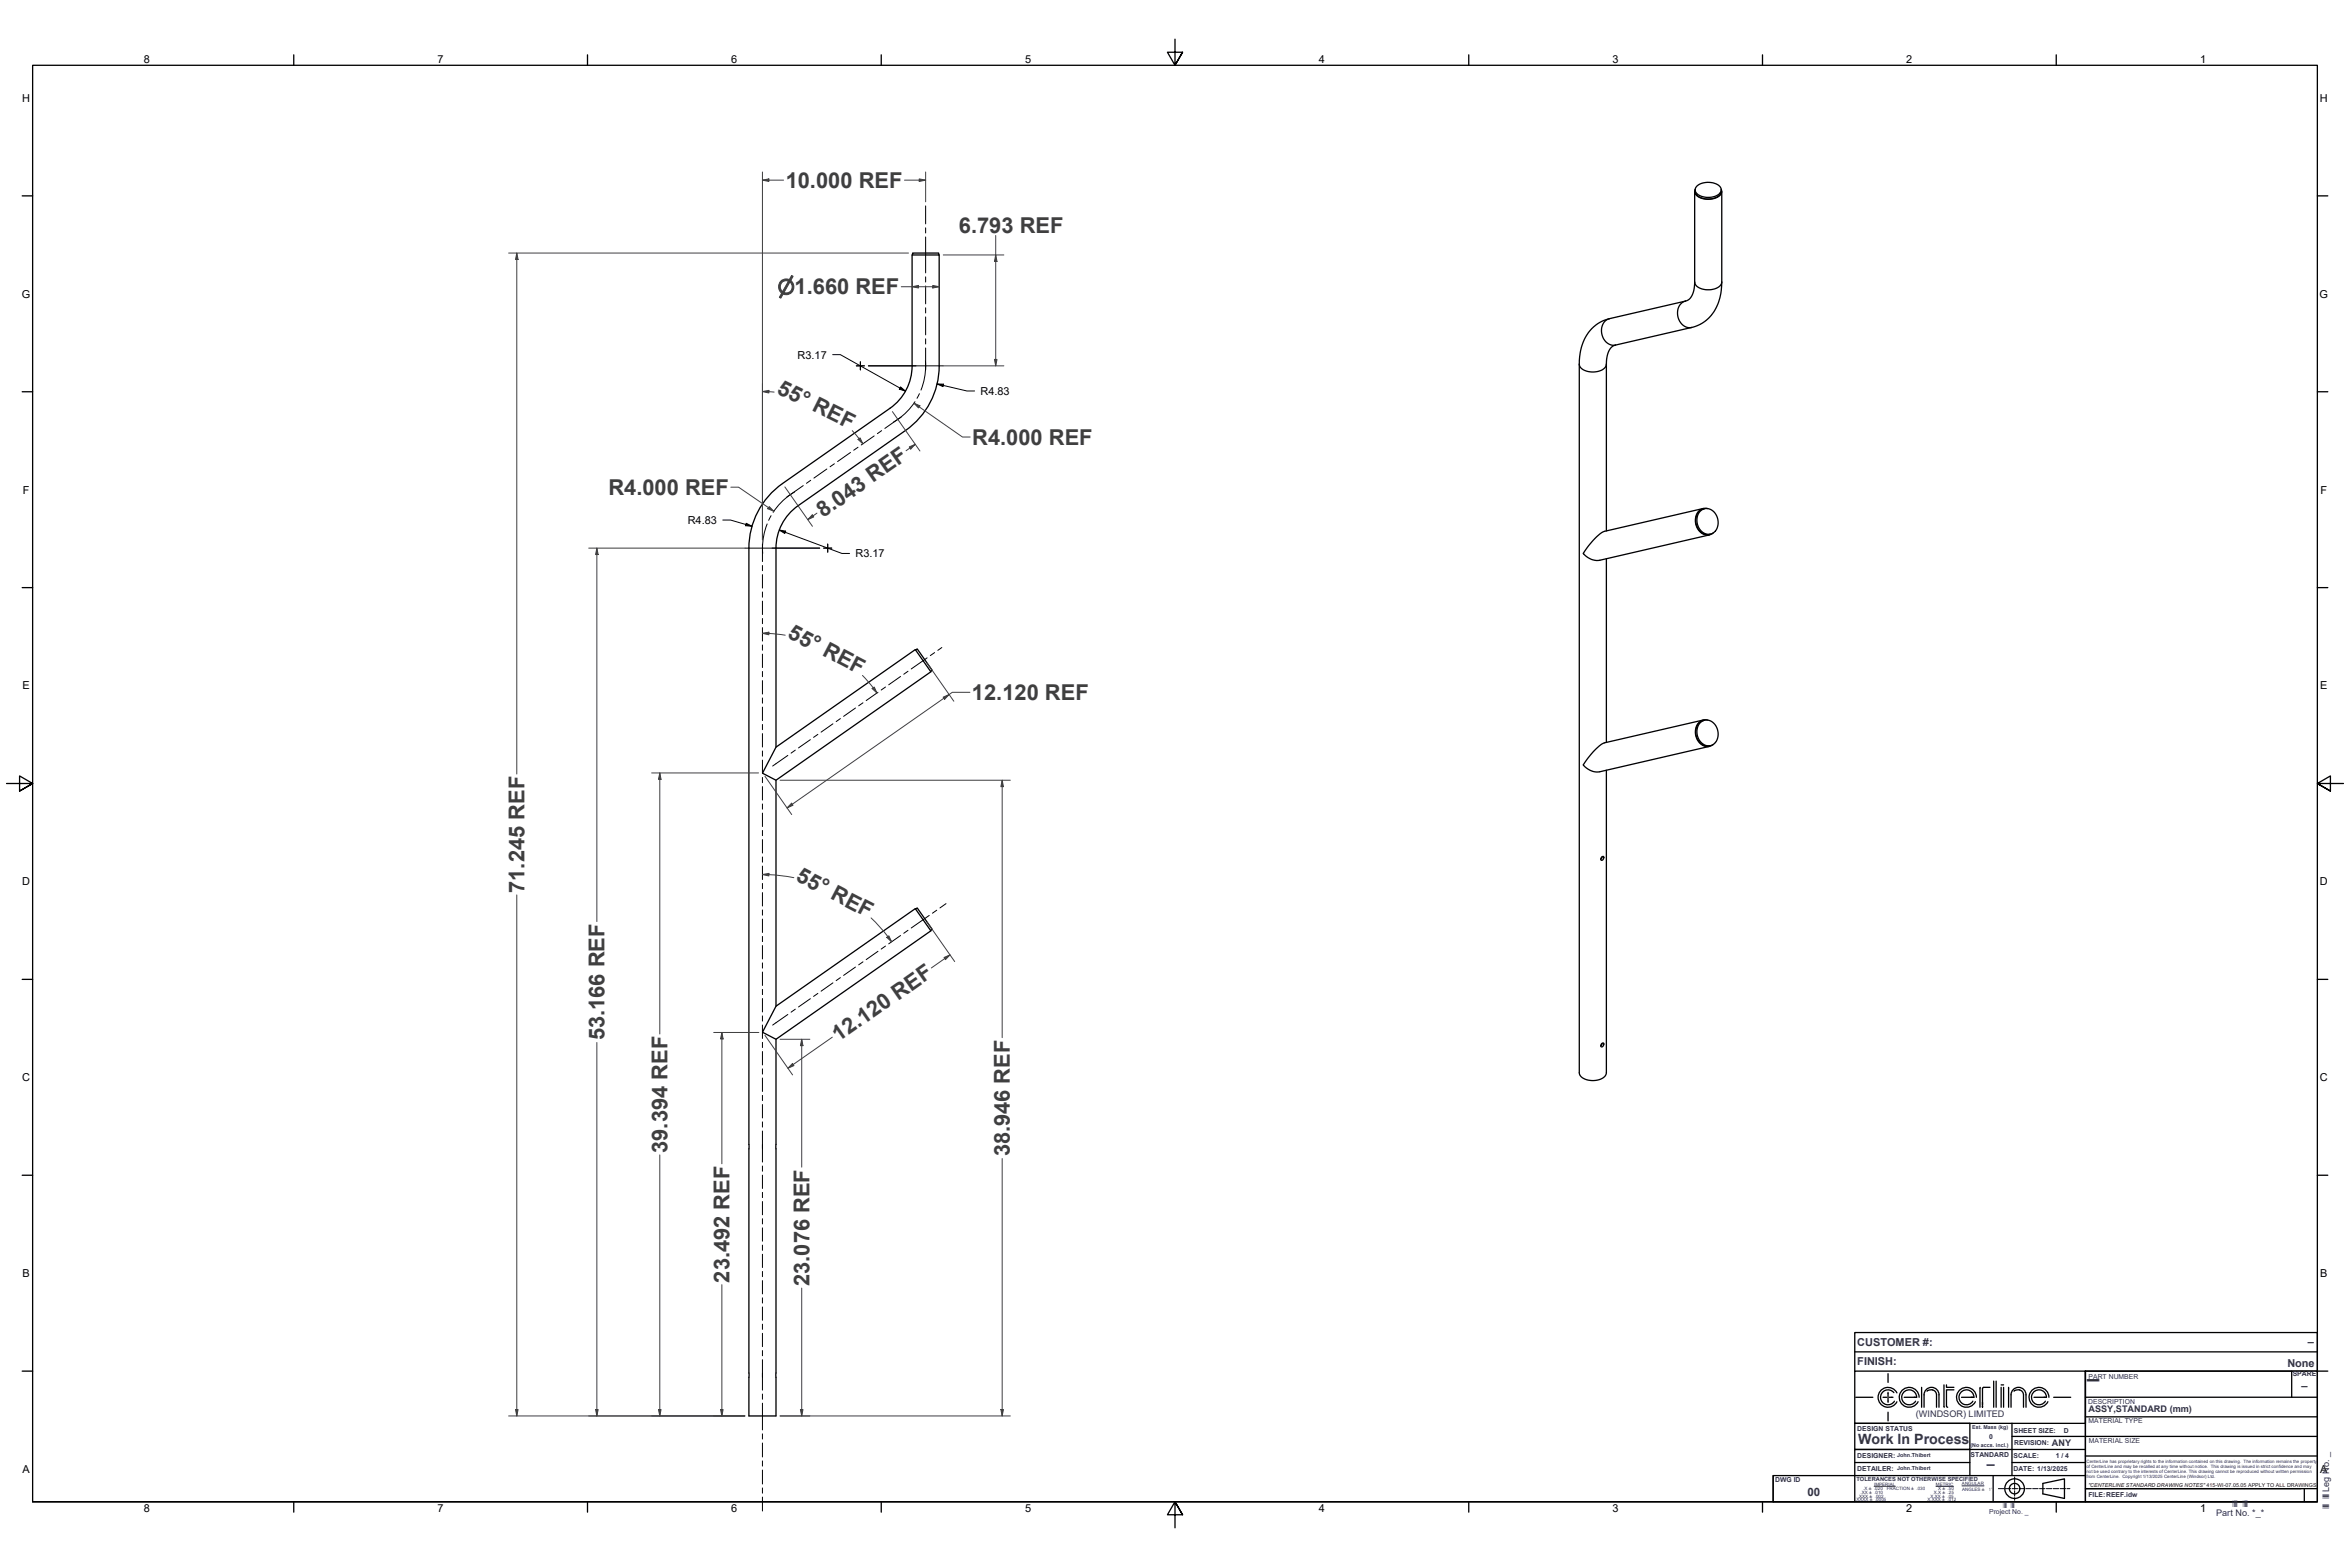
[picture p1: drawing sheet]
<svg xmlns="http://www.w3.org/2000/svg" width="914mm" height="610mm" viewBox="0 0 914 610" stroke-linecap="round" stroke-linejoin="round" font-family="sans-serif">
<defs><g id="words">
<g font-size="8.5" fill="#3f3f3f">
<text x="305.7" y="73.1">10.000 REF</text>
<text x="373.1" y="90.7">6.793 REF</text>
<text x="301.9" y="152.8" transform="rotate(26 301.9 152.8)">55° REF</text>
<text x="378.3" y="173">R4.000 REF</text>
<text x="236.7" y="192.5">R4.000 REF</text>
<text x="320.3" y="201.6" transform="rotate(-35 320.3 201.6)">8.043 REF</text>
<text x="306.1" y="247.8" transform="rotate(28 306.1 247.8)">55° REF</text>
<text x="378.2" y="272.3">12.120 REF</text>
<text x="204.1" y="347.4" transform="rotate(-90 204.1 347.4)">71.245 REF</text>
<text x="309.3" y="342.4" transform="rotate(28 309.3 342.4)">55° REF</text>
<text x="235.2" y="404.8" transform="rotate(-90 235.2 404.8)">53.166 REF</text>
<text x="326.2" y="405.5" transform="rotate(-35 326.2 405.5)">12.120 REF</text>
<text x="259.7" y="448.5" transform="rotate(-90 259.7 448.5)">39.394 REF</text>
<text x="393" y="449.9" transform="rotate(-90 393 449.9)">38.946 REF</text>
<text x="283.9" y="499" transform="rotate(-90 283.9 499)">23.492 REF</text>
<text x="315" y="500.3" transform="rotate(-90 315 500.3)">23.076 REF</text>
</g>
<text font-size="8.5" fill="#262659" x="812.1" y="535.7">_</text>
<text font-size="7.9" fill="#3f3f3f" x="302.5" y="114.5">⌀1.660 REF</text>
<g font-size="5.5" fill="#262659">
<text x="723" y="561.9">Work In Process</text>
<text x="773.1" y="569">_</text>
</g>
<text font-size="4.5" fill="#262659" x="703.3" y="582.1">00</text>
<g font-size="4.3">
<text x="56" y="24.4">8</text>
<text x="170.3" y="24.4">7</text>
<text x="284.6" y="24.4">6</text>
<text x="398.9" y="24.4">5</text>
<text x="513.2" y="24.4">4</text>
<text x="627.5" y="24.4">3</text>
<text x="741.8" y="24.4">2</text>
<text x="856.1" y="24.4">1</text>
<text x="8.6" y="39.6">H</text>
<text x="902.7" y="39.6">H</text>
<text x="8.5" y="115.8">G</text>
<text x="902.6" y="115.8">G</text>
<text x="310.3" y="139.5">R3.17</text>
<text x="381.5" y="153.6">R4.83</text>
<text x="8.8" y="192">F</text>
<text x="902.9" y="192">F</text>
<text x="267.6" y="203.8">R4.83</text>
<text x="332.9" y="216.8">R3.17</text>
<text x="8.7" y="268.2">E</text>
<text x="902.8" y="268.2">E</text>
<text x="8.6" y="344.4">D</text>
<text x="902.7" y="344.4">D</text>
<text x="8.6" y="420.6">C</text>
<text x="902.7" y="420.6">C</text>
<text x="8.7" y="496.8">B</text>
<text x="902.8" y="496.8">B</text>
<text x="8.7" y="573">A</text>
<text x="902.8" y="573">A</text>
<text x="56" y="588.3">8</text>
<text x="170.3" y="588.3">7</text>
<text x="284.6" y="588.3">6</text>
<text x="398.9" y="588.3">5</text>
<text x="513.2" y="588.3">4</text>
<text x="627.5" y="588.3">3</text>
<text x="741.8" y="588.3">2</text>
<text x="856.1" y="588.3">1</text>
</g>
<g font-size="4.3" fill="#262659">
<text x="897.9" y="521.7">_</text>
<text x="722.7" y="523.7">CUSTOMER #:</text>
<text x="722.7" y="531.2">FINISH:</text>
<text x="890" y="531.8">None</text>
<text x="895.5" y="538.9">_</text>
</g>
<g font-size="3.5" fill="#262659">
<text x="745.5" y="551.4">(WINDSOR) LIMITED</text>
<text x="812.7" y="549.5">ASSY,STANDARD (mm)</text>
<text x="798.4" y="562.5">ANY</text>
<text x="862.3" y="589.7">Part No. *_*</text>
</g>
<g font-size="3.4" fill="#262659">
<text x="868.7" y="586.4">* *</text>
<text x="906.2" y="587.2" transform="rotate(-90 906.2 587.2)">* * Leg No. _</text>
</g>
<g font-size="2.7" fill="#262659">
<text x="892.1" y="535.5">SPARE</text>
<text x="799.9" y="567.4">1 / 4</text>
</g>
<g font-size="2.6" fill="#262659">
<text x="812.7" y="536.3">PART NUMBER</text>
<text x="812.5" y="546.2">DESCRIPTION</text>
<text x="722.7" y="556.5">DESIGN STATUS</text>
<text x="783.6" y="557.5">SHEET SIZE:</text>
<text x="803" y="557.4">D</text>
<text x="812.7" y="553.7">MATERIAL TYPE</text>
<text x="774" y="559.8">0</text>
<text x="783.7" y="562">REVISION:</text>
<text x="812.8" y="561.4">MATERIAL SIZE</text>
<text x="722.7" y="567.3">DESIGNER:</text>
<text x="766.8" y="566.8">STANDARD</text>
<text x="783.5" y="567.1">SCALE:</text>
<text x="722.7" y="572.4">DETAILER:</text>
<text x="783.4" y="572.1">DATE: 1/13/2025</text>
<text x="690.7" y="576.4">DWG ID</text>
<text x="812.6" y="582.3">FILE:REEF.idw</text>
<text x="774" y="589">Project No. _</text>
</g>
<text font-size="2.5" fill="#262659" x="779.5" y="586.6">* *</text>
<text font-size="2.2" fill="#262659" x="722.3" y="576.1">TOLERANCES NOT OTHERWISE SPECIFIED</text>
<g font-size="2.1" fill="#262659">
<text x="767.4" y="555.9">Est. Mass (kg)</text>
<text x="766.7" y="563.1">(No accs. incl.)</text>
<text x="738.2" y="566.9">John.Thibert</text>
<text x="738.2" y="572">John.Thibert</text>
</g>
<text font-size="2.1" fill="#400000" x="812.6" y="578.5">&quot;CENTERLINE STANDARD DRAWING NOTES&quot; 415-WI-07.05.05 APPLY TO ALL DRAWINGS</text>
<g font-size="1.8" fill="#262659">
<text x="723.9" y="581.1">.XX ± .010</text>
<text x="725" y="579.7">.X ± .020</text>
<text x="729.2" y="577.9">IMPERIAL</text>
<text x="734.1" y="579.7">FRACTION ± .030</text>
<text x="752.5" y="581.1">X.X ± .25</text>
<text x="753.3" y="577.9">METRIC</text>
<text x="754.1" y="579.7">X ± .50</text>
<text x="763.4" y="577.8">ANGULAR</text>
<text x="763.5" y="579.9">ANGLES ± 1°</text>
<text x="721.8" y="584.1">.XXXX ± .0005</text>
<text x="722.9" y="582.6">.XXX ± .002</text>
<text x="750" y="584.1">X.XXX ± .012</text>
<text x="751.2" y="582.6">X.XX ± .05</text>
</g>
<g font-size="1.7" fill="#262659">
<text x="811.8" y="569">CenterLine has proprietary rights to the information contained on this drawing. The information remains the property</text>
<text x="811.8" y="571">of CenterLine and may be recalled at any time without notice. This drawing is issued in strict confidence and may</text>
<text x="811.8" y="573">not be used contrary to the interests of CenterLine. This drawing cannot be reproduced without written permission</text>
<text x="811.8" y="574.9">from CenterLine. Copyright 1/13/2025 CenterLine (Windsor) Ltd.</text>
</g>
</g></defs>
<!-- layer: Visible Edges(CL) -->
<g fill="none" stroke="#000" stroke-width=".51">
<path d="M659.4 74.5v35.2a8 8 0 0 1-2.6 7.1l-30.6 7.2a15.8 15.8 0 0 0-11.5 14.7l-.2 278.6a4 4 0 0 0 4.2 3 5.7 5.7 0 0 0 6.3-2.6l.1-118.1M659.6 73.9a3.4 3.4 0 0 0 3.4 3.4 6 6 0 0 0 6.7-2.4l.1-1M659.6 73.6a2.8 2.8 0 0 0 2.6 3.6 6.3 6.3 0 0 0 7.7-2.3l-.2-1.3M660.3 72.3a7.1 7.1 0 0 1 9.1 .5 2.5 2.5 0 0 1-2.1 3.6 6.3 6.3 0 0 1-7.6-2.1l.1-1.2zM669.9 74.5v35.2a17.3 17.3 0 0 1-9 16.8l-2.7 .9-29.6 6.8a4.9 4.9 0 0 0-3.3 4.8l-.2 2.7v64.8M355.1 99.2v-.8h10.2v.8M661.5 198.9a4.1 4.1 0 0 1 6.8 2.5 4.3 4.3 0 0 1-4.5 6.3 5.7 5.7 0 0 1-2.3-8.8zM662.8 197.8l-38.5 8.9a23.4 23.4 0 0 0-8.2 8.5 7 7 0 0 0 6.4 2.8l42.7-9.9M663.3 197.9a5.1 5.1 0 0 0-1.9 8.6 3.9 3.9 0 0 0 4.2 1.3M664.5 197.8a4.3 4.3 0 0 0-4.7 5.8 4.5 4.5 0 0 0 6.9 3.7M625.1 217.4v71.4M356.3 252.9l.6-.5 5.8 8.4-.6 .4"/>
<path d="M301.9 290.7v-77.5a20.1 20.1 0 0 1 8.6-16.5l41.9-29.2a30.7 30.7 0 0 0 13-25.2v-43.1h-10.5v43.1a20.1 20.1 0 0 1-8.6 16.5l-41.8 29.3a30.7 30.7 0 0 0-13.1 25.1v337.6h10.5v-146.5M301.9 290.7l54.3-38 6 8.6-60.3 42.2-5.2-2.8zM661.5 281.2a4.1 4.1 0 0 1 6.8 2.5 4.4 4.4 0 0 1-4.5 6.3 5.7 5.7 0 0 1-2.3-8.8zM662.8 280.1l-38.5 8.9a23.3 23.3 0 0 0-8.2 8.5 6.9 6.9 0 0 0 6.4 2.7l42.7-9.8M663.3 280.2a5.1 5.1 0 0 0-1.9 8.6 3.9 3.9 0 0 0 4.2 1.3M664.5 280.1a4.3 4.3 0 0 0-4.7 5.7 4.5 4.5 0 0 0 6.9 3.8M301.9 303.5v87.9M623.3 333.4l.3-.2a.7 .7 0 0 1 .3 1 .7 .7 0 0 1-1 .2zM623.4 333.3l-.5 1M356.3 353.6l.6-.4 5.8 8.3-.6 .5M301.9 391.4l54.3-37.9 6 8.6-60.3 42.2-5.2-2.8zM623.1 406.1l.5-.3a.79 .79 0 0 1 .4 .9 .79 .79 0 0 1-.7 .6l-.4-.5z"/>
<path d="M623.4 405.9l-.5 .9"/>
</g>
<!-- layer: Visible Tangent Edges(CL) -->
<path d="M655.8 117.1a5.5 5.5 0 0 0-1 9.4l1.7 .9h1.7M659.4 109.7a4.8 4.8 0 0 0 5.6 3 4.6 4.6 0 0 0 4.9-3M626.2 124a5.5 5.5 0 0 0-1 9.3l1.7 .9h1.7M614.5 141.7a4.8 4.8 0 0 0 5.6 3 4.6 4.6 0 0 0 5-3" fill="none" stroke="#000" stroke-width=".51"/>
<!-- layer: Border_0 -->
<g fill="none" stroke="#000" stroke-width=".51">
<path d="M457.2 15.2v10.2l-2.9-5.1h5.8l-2.9 5.1 2.9-5.1M114.3 21.3v4.1M228.6 21.3v4.1M342.9 21.3v4.1M571.5 21.3v4.1M685.8 21.3v4.1M800.1 21.3v4.1M8.6 76.2h4.1M901.7 76.2h4.1M8.6 152.4h4.1M901.7 152.4h4.1M8.6 228.6h4.1"/>
<path d="M901.7 228.6h4.1M2.5 304.8h10.2l-5.1-2.9v5.8l5.1-2.9-5.1 2.9M911.9 304.8h-10.2l5.1-2.9v5.8l-5.1-2.9 5.1 2.9M8.6 381h4.1M901.7 381h4.1M8.6 457.2h4.1M901.7 457.2h4.1M8.6 533.4h4.1M901.7 533.4h4.1M12.7 584.2v-558.8h889v558.8h-889h889M114.3 584.2v4.1M228.6 584.2v4.1"/>
<path d="M342.9 584.2v4.1M460.1 589.3l-2.9-5.1 2.9 5.1h-5.8l2.9-5.1v10.2M571.5 584.2v4.1M685.8 584.2v4.1M800.1 584.2v4.1"/>
</g>
<!-- layer: Sketch Geometry(CL) -->
<g fill="none" stroke="#000" stroke-width=".51">
<path d="M721.7 533.4v-15h180v15M721.7 533.4h89.7v20.3h-89.7zM721.7 525.9h180M734.7 534.4v3.4M747.7 539.7v7.8M756.4 538.8l.1 8.7M757.4 538.8v.9h2.9M770.5 539.7l-.1 7.8M774.3 539.7h-2.4l-.4 .3-.1 6.5M775.8 537.3v10.2M776.7 537.3v10.2M778.7 538.8h.9"/>
<path d="M778.7 539.7v7.8M779.6 539.7v7.8M781.6 539.7v7.8M891.7 533.4v10.2M901.7 533.4h-90.3v50.8v-5.1h90.3M901.7 533.4h-90.3v45.7h83.9M901.7 533.4v50.8h-211.8M721.7 553.7h44.8v10.2h-44.8zM722.1 543.6h6.6M732.7 543.6h1.5M734.7 541.7v3.8M734.7 549.4v3.4"/>
<path d="M735.1 543.6h1.5M736.9 541.8a2.91 2.91 0 0 0-4.3-.2 2.91 2.91 0 0 0 .3 4.3 2.91 2.91 0 0 0 4.2-.8M738.1 541.9a3.9 3.9 0 0 0-5.9-1.3 3.9 3.9 0 0 0 0 6 3.9 3.9 0 0 0 5.9-1.3M740.9 543.6h4.9M745.8 543.6a2.91 2.91 0 0 0-3.9-2.7 2.91 2.91 0 0 0-1.3 4.5 2.91 2.91 0 0 0 4.8-.3M746.7 543.6a3.9 3.9 0 0 0-5.2-3.6 3.9 3.9 0 0 0-1.5 6.2 3.9 3.9 0 0 0 6.3-.9M748.7 547.5v-4.9a2.91 2.91 0 0 1 2.9-2.9 2.91 2.91 0 0 1 2.9 2.9v4.9M750 541l-.2 .2M752 540.7l.8 .4 .7 1.1v5.3M752 540.7l-2 .3M760.3 540.7h-2.9v6.3l.5 .5M763.2 543.6h4.9a2.91 2.91 0 0 0-3.9-2.7 2.91 2.91 0 0 0-1.3 4.5 2.91 2.91 0 0 0 4.8-.3"/>
<path d="M769 543.6a3.9 3.9 0 0 0-5.2-3.6 3.9 3.9 0 0 0-1.5 6.2 3.9 3.9 0 0 0 6.3-.9M771.4 545.5v2v-.5M782.5 547.5v-4.9a2.91 2.91 0 0 1 2.9-2.9 2.91 2.91 0 0 1 2.9 2.9v4.9M782.9 558.8h118.8M782.9 553.7v20.3M783.9 541l-.3 .2M785.8 540.7l.8 .4 .7 1.1 .1 5.3M785.8 540.7l-1.9 .3M791.4 543.6h4.9a2.91 2.91 0 0 0-3.9-2.7 2.91 2.91 0 0 0-1.3 4.5 2.91 2.91 0 0 0 4.8-.3M797.2 543.6a3.9 3.9 0 0 0-5.2-3.6 3.9 3.9 0 0 0-1.5 6.2 3.9 3.9 0 0 0 6.3-.9M799.1 543.6h6.6M811.4 551.2h90.3"/>
<path d="M811.4 543.6h90.3M689.9 574v10.2M721.7 569h44.8M766.5 563.8v10.3M775.5 574.1v10.1M782.9 569h28.5M794.9 577.1l8.4-1.8v7.6l-8.4-1.7zM811.4 574h-121.5v10.2M811.4 563.9h-89.7v20.3M811.4 566.4h90.3M896.6 579.1v5.1"/>
<circle cx="783.9" cy="579.1" r="3.8"/>
<circle cx="783.9" cy="579.1" r="2.04"/>
</g>
<g fill="none" stroke="#000" stroke-width=".39">
<path d="M777.6 579.1h2.1M780.2 579.1h2.2M782.9 579.1h2.2M783.9 574.6v2.1M783.9 577.3v2.1M783.9 579.9v2.2M785.6 579.1h2.1M788.2 579.1h2.2M790.9 579.1h2.2M793.6 579.1h2.1M796.2 579.1h2.2M798.9 579.1h2.2"/>
<path d="M801.6 579.1h2.1M804.2 579.1h1.2M783.9 582.6v1"/>
</g>
<!-- layer: Symbols(CL) -->
<path d="M729.2 578.2h8.3M753.3 578.2h6.8M763.4 578h8.6" fill="none" stroke="#262659" stroke-width=".39"/>
<!-- layer: Center Mark(CL) -->
<path d="M334.8 140.7v1.6h-1.6M334.8 142.3v1.6v-1.6h1.6zM337.9 142.3h29.1M289.9 213.2h29.1M320.5 213.2h3.2M322.1 211.6v3.2" fill="none" stroke="#000" stroke-width=".39"/>
<!-- layer: Centerline(CL) -->
<g fill="none" stroke="#000" stroke-width=".39">
<path d="M360.2 80.1v7M360.2 88.6v2.1M360.2 92.2v14M360.2 107.7v2M360.2 111.3v6.9M360.2 119.7v2.1M360.2 123.3v7M360.2 131.8v2M360.2 135.4v8.5M356 156.3a25.4 25.4 0 0 1-6.6 6.9M357.8 153.2l-1 1.8M360.1 140.3l.1 2a25.4 25.4 0 0 1-1.8 9.5"/>
<path d="M330.9 176l-5 3.6M333.9 174l-1.7 1.2M340.1 169.6l-5 3.5M343 167.5l-1.6 1.2M349.3 163.1l-5 3.6M349.3 163.1l-1.7 1.1M350.6 162.2l-1.3 .9M307.5 192.4a25.4 25.4 0 0 0-6.7 6.9M307.5 192.4l-1.3 .9M309.2 191.3l-1.7 1.1M312.5 188.9l-5 3.5M315.4 186.9l-1.6 1.1"/>
<path d="M321.7 182.5l-5 3.5M324.7 180.4l-1.7 1.2M296.7 211.6v6.9M296.7 220v2M298.5 203.8a25.4 25.4 0 0 0-1.7 11.5M300 200.6l-.9 1.8M296.7 223.5v5.3M296.7 230.3v2M296.7 233.8v5.3M296.7 240.6v2M296.7 244.2v5.2M296.7 250.9v2"/>
<path d="M296.7 254.5v5.2M296.7 261.2v2M296.7 264.8v5.2M296.7 271.5v2.1M296.7 275.1v5.2M296.7 281.8v2.1M296.7 285.4v5.2M296.7 292.1v2.1M296.7 295.7v5.2M296.7 302.5v2M296.7 306v5.2M296.7 312.8v2"/>
<path d="M296.7 316.3v5.2M296.7 323.1v2M296.7 326.6v5.3M296.7 333.4v2M296.7 336.9v5.3M296.7 343.7v2M296.7 347.2v5.3M296.7 354v2M296.7 357.5v5.3M296.7 364.3v2M296.7 367.8v5.3M296.7 374.6v2"/>
<path d="M296.7 378.1v5.3M296.7 384.9v2M296.7 388.5v5.2M296.7 395.2v2M296.7 398.8v5.2M296.7 405.5v2M296.7 409.1v5.2M296.7 415.8v2.1M296.7 419.4v5.2M296.7 426.1v2.1M296.7 429.7v5.2M296.7 436.4v2.1"/>
<path d="M296.7 440v12.1M296.7 453.6v2M296.7 457.2v5.1M296.7 463.9v2M296.7 467.4v5.2M296.7 474.1v2M296.7 477.7v5.2M296.7 484.4v2M296.7 487.9v5.2M296.7 494.6v2.1M296.7 498.2v5.2M296.7 504.9v2"/>
<path d="M296.7 508.4v5.2M296.7 515.1v2.1M296.7 518.7v5.2M296.7 525.4v2M296.7 529v11.8M296.7 542.3v2M296.7 545.9v10.4M296.7 557.8v2M296.7 561.4v5.4M296.7 568.3v2.1M296.7 571.9v5.4M296.7 578.8v2.1"/>
<path d="M296.7 582.4v5.4"/>
</g>
<!-- layer: Dimensions(CL) -->
<path d="M281.2 202.3h3l8.4 2.4M290.3 203.6l2.3 1.1-2.5-.2zM303.2 206.2l2.5 .4-.3 .9zM303.2 206.2l24.4 9.1h3" fill="none" stroke="#000" stroke-width=".39"/>
<path d="M290.3 203.6l2.3 1.1-2.5-.2zM303.2 206.2l2.5 .4-.3 .9z" fill="#000"/>
<path d="M299 197.5l2.1 1.4" fill="none" stroke="#3f3f3f" stroke-width=".39"/>
<path d="M299.3 197.1l1.8 1.8-2.4-1z" fill="#3f3f3f"/>
<path d="M284.4 189.5h3l11.6 8M299.3 197.1l1.8 1.8-2.4-1zM232.2 213.2v2.5" fill="none" stroke="#3f3f3f" stroke-width=".39"/>
<path d="M232.2 213.2l.5 2.5h-.9z" fill="#3f3f3f"/>
<path d="M232.2 213.2l.5 2.5h-.9zM232.2 548.3v2.5" fill="none" stroke="#3f3f3f" stroke-width=".39"/>
<path d="M231.8 548.3h.9l-.5 2.5z" fill="#3f3f3f"/>
<path d="M229.1 213.2h60.7M232.2 215.7v142.8M316.4 200.7l-2.1 1.4M232.2 405.6v142.7M229.1 550.8h60.7M231.8 548.3h.9l-.5 2.5z" fill="none" stroke="#3f3f3f" stroke-width=".39"/>
<path d="M316.1 200.3l.5 .8-2.3 1z" fill="#3f3f3f"/>
<path d="M356.1 172.8l-2 1.5M316.1 200.3l.5 .8-2.3 1z" fill="none" stroke="#3f3f3f" stroke-width=".39"/>
<path d="M353.8 173.9l2.3-1.1-1.7 1.9z" fill="#3f3f3f"/>
<path d="M355.6 156.8l2.1 1.5M347.2 160.1l2.1 2.9M349.4 163.2l8.5 12.3M353.8 173.9l2.3-1.1-1.7 1.9zM354.1 174.3l-1.5 1M305.4 189.4l2 2.9M307.6 192.5l8.5 12.2M317.9 199.6l-1.5 1.1" fill="none" stroke="#3f3f3f" stroke-width=".39"/>
<path d="M324 138h3l25.3 14.2M350.4 150.5l1.9 1.7-2.4-.8zM364.6 149.4l2.6 .1-.3 .9zM364.6 149.4l11.6 2.7h3" fill="none" stroke="#000" stroke-width=".39"/>
<path d="M350.4 150.5l1.9 1.7-2.4-.8zM364.6 149.4l2.6 .1-.3 .9z" fill="#000"/>
<path d="M355.6 156.8l2.3 1.1-.5 .8z" fill="#3f3f3f"/>
<path d="M387.4 139.8v2.5M355.6 156.8l2.3 1.1-.5 .8zM357.7 158.3l16.8 11.7h3" fill="none" stroke="#3f3f3f" stroke-width=".39"/>
<path d="M386.9 139.8h1l-.5 2.5z" fill="#3f3f3f"/>
<path d="M387.4 99.2v2.5M386.9 139.8h1l-.5 2.5z" fill="none" stroke="#3f3f3f" stroke-width=".39"/>
<path d="M387.4 99.2l.5 2.5h-1z" fill="#3f3f3f"/>
<path d="M367 99.2h23.6M387.4 99.2l.5 2.5h-1zM387.4 91.6v7.6M354.9 111.5h2.5M387.4 101.7v38.1M367 142.3h23.6" fill="none" stroke="#3f3f3f" stroke-width=".39"/>
<path d="M354.9 111.5l2.5-.5v1z" fill="#3f3f3f"/>
<path d="M354.9 111.5l2.5-.5v1zM362.9 111.5h2.5" fill="none" stroke="#3f3f3f" stroke-width=".39"/>
<path d="M362.9 111l2.5 .5-2.5 .5z" fill="#3f3f3f"/>
<path d="M350.7 111.5h4.2M357.4 111.5h5.5M362.9 111l2.5 .5-2.5 .5zM345.4 364.4l1.5 2" fill="none" stroke="#3f3f3f" stroke-width=".39"/>
<!-- layer: Centerline(CL) -->
<g fill="none" stroke="#000" stroke-width=".39">
<path d="M359.2 257l-4.6 3.2M360.7 255.9l-1.6 1.2M363.7 253.9l-1.7 1.1M366.5 251.9l-1.6 1.1M327 279.5l-1.6 1.2M332.9 275.4l-4.6 3.3M335.8 273.4l-1.7 1.2M341.6 269.3l-4.6 3.2M344.6 267.3l-1.7 1.1M350.4 263.2l-4.6 3.2M353.3 261.1l-1.6 1.2M306.6 293.9l-5.9 4.1"/>
<path d="M309.5 291.8l-1.7 1.2M315.3 287.7l-4.6 3.3M318.2 285.7l-1.6 1.2M324.1 281.6l-4.6 3.2M361.6 356.1l-7 4.9M364.5 354.1l-1.7 1.2M368.1 351.5l-2.4 1.7M332.9 376.2l-4.6 3.3M335.8 374.2l-1.7 1.1M341.6 370.1l-4.6 3.2M344.6 368l-1.7 1.2M350.4 363.9l-4.6 3.3"/>
<path d="M353.3 361.9l-1.6 1.2M306.6 394.7l-5.9 4.1M309.5 392.6l-1.7 1.2M315.3 388.5l-4.6 3.2M318.2 386.5l-1.6 1.1M324.1 382.4l-4.6 3.2M327 380.3l-1.6 1.2"/>
</g>
<!-- layer: Dimensions(CL) -->
<path d="M345 364.7l.9-.6 1 2.3z" fill="#3f3f3f"/>
<path d="M296.7 340.2l2.5 .1M345 364.7l.9-.6 1 2.3z" fill="none" stroke="#3f3f3f" stroke-width=".39"/>
<path d="M296.7 340.2l2.5-.4v1z" fill="#3f3f3f"/>
<path d="M339.7 267.6l1.5 2M296.7 340.2l2.5-.4v1zM299.2 340.3l4.9 .4 4.8 .7M338.9 357.1l3.4 3.5 3.2 3.8" fill="none" stroke="#3f3f3f" stroke-width=".39"/>
<path d="M339.3 267.9l.9-.6 1 2.3z" fill="#3f3f3f"/>
<path d="M296.7 246.4h2.5M339.3 267.9l.9-.6 1 2.3z" fill="none" stroke="#3f3f3f" stroke-width=".39"/>
<path d="M296.7 246.4l2.5-.5v1.1z" fill="#3f3f3f"/>
<path d="M296.7 246.4l2.5-.5v1.1zM299.2 246.4l6.3 .7M335.6 262.8l4.2 4.8M369.3 270.2l-2 1.4" fill="none" stroke="#3f3f3f" stroke-width=".39"/>
<path d="M367 271.2l2.3-1-1.7 1.8z" fill="#3f3f3f"/>
<path d="M367 271.2l2.3-1-1.7 1.8zM308.3 312.9l-2.1 1.4" fill="none" stroke="#3f3f3f" stroke-width=".39"/>
<path d="M308 312.5l.6 .8-2.4 1z" fill="#3f3f3f"/>
<path d="M360.7 257.9l10.4 14.9M367.3 271.6l-59 41.3M377.4 269.3h-6.9l-1.2 .9M297.6 302l10.5 14.9M308 312.5l.6 .8-2.4 1zM308.6 414.1l-2 1.5" fill="none" stroke="#3f3f3f" stroke-width=".39"/>
<path d="M308.4 413.7l.5 .8-2.3 1.1z" fill="#3f3f3f"/>
<path d="M369.7 371.5l-2.1 1.4M308.4 413.7l.5 .8-2.3 1.1z" fill="none" stroke="#3f3f3f" stroke-width=".39"/>
<path d="M367.3 372.5l2.4-1-1.8 1.8z" fill="#3f3f3f"/>
<path d="M360.7 358.7l10.8 15.4M367.3 372.5l2.4-1-1.8 1.8zM367.6 372.9l-5.2 3.7M280.9 401.7v2.5M297.6 402.8l10.8 15.4M323.8 403.5l-15.2 10.6" fill="none" stroke="#3f3f3f" stroke-width=".39"/>
<path d="M280.9 401.7l.5 2.5h-1z" fill="#3f3f3f"/>
<path d="M280.9 401.7l.5 2.5h-1zM280.9 548.3v2.5" fill="none" stroke="#3f3f3f" stroke-width=".39"/>
<path d="M280.4 548.3h1l-.5 2.5z" fill="#3f3f3f"/>
<path d="M277.7 401.7h17.6M280.9 404.2v48.5M280.9 499.8v48.5M256.7 548.3v2.5M277.7 550.8h12.1M280.4 548.3h1l-.5 2.5z" fill="none" stroke="#3f3f3f" stroke-width=".39"/>
<path d="M256.2 548.3h1l-.5 2.5z" fill="#3f3f3f"/>
<path d="M256.7 300.7v2.5M256.2 548.3h1l-.5 2.5z" fill="none" stroke="#3f3f3f" stroke-width=".39"/>
<path d="M256.7 300.7l.5 2.5h-1z" fill="#3f3f3f"/>
<path d="M253.6 300.7h41.5M256.7 300.7l.5 2.5h-1zM256.7 303.2v99.1M312 404.3v2.5M256.7 449.3v99M253.6 550.8h36.2" fill="none" stroke="#3f3f3f" stroke-width=".39"/>
<path d="M312 404.3l.4 2.5h-1z" fill="#3f3f3f"/>
<path d="M312 404.3l.4 2.5h-1zM312 548.3v2.5" fill="none" stroke="#3f3f3f" stroke-width=".39"/>
<path d="M311.4 548.3h1l-.4 2.5z" fill="#3f3f3f"/>
<path d="M390 303.5v2.5M303.5 404.3h11.6M312 406.8v47.2M312 501.1v47.2M303.5 550.8h11.6M311.4 548.3h1l-.4 2.5z" fill="none" stroke="#3f3f3f" stroke-width=".39"/>
<path d="M390 303.5l.4 2.5h-1z" fill="#3f3f3f"/>
<path d="M390 303.5l.4 2.5h-1zM390 548.3v2.5" fill="none" stroke="#3f3f3f" stroke-width=".39"/>
<path d="M389.4 548.3h1l-.4 2.5z" fill="#3f3f3f"/>
<path d="M296.7 70.1h2.5M303.5 303.5h89.6M390 306v97.7M390 450.7v97.6M303.5 550.8h89.6M389.4 548.3h1l-.4 2.5z" fill="none" stroke="#3f3f3f" stroke-width=".39"/>
<path d="M296.7 70.1l2.5-.5v1z" fill="#3f3f3f"/>
<path d="M296.7 70.1l2.5-.5v1zM357.7 70.1h2.5" fill="none" stroke="#3f3f3f" stroke-width=".39"/>
<path d="M357.7 69.6l2.5 .5-2.5 .5z" fill="#3f3f3f"/>
<path d="M296.7 66.9v143.2M299.2 70.1h5.7M351.9 70.1h5.8M357.7 69.6l2.5 .5-2.5 .5zM360.2 66.9v11.6M296.7 152.3l2.5 .1" fill="none" stroke="#3f3f3f" stroke-width=".39"/>
<path d="M296.7 152.3l2.5-.4v1z" fill="#3f3f3f"/>
<path d="M296.7 152.3l2.5-.4v1zM334.3 170.6l1.4 2.1" fill="none" stroke="#3f3f3f" stroke-width=".39"/>
<path d="M333.9 170.9l.8-.6 1 2.4z" fill="#3f3f3f"/>
<path d="M201.1 98.4v2.5M296.7 149.1v61M299.2 152.4l2 .1M331.6 167.5l2.7 3.1M333.9 170.9l.8-.6 1 2.4z" fill="none" stroke="#3f3f3f" stroke-width=".39"/>
<path d="M201.1 98.4l.5 2.5h-1z" fill="#3f3f3f"/>
<path d="M201.1 98.4l.5 2.5h-1zM201.1 548.3v2.5" fill="none" stroke="#3f3f3f" stroke-width=".39"/>
<path d="M200.6 548.3h1l-.5 2.5z" fill="#3f3f3f"/>
<path d="M197.9 98.4h155.6M201.1 100.9v200.2M201.1 348.1v200.2M197.9 550.8h91.9M200.6 548.3h1l-.5 2.5z" fill="none" stroke="#3f3f3f" stroke-width=".39"/>
<use href="#words"/>
</svg>
